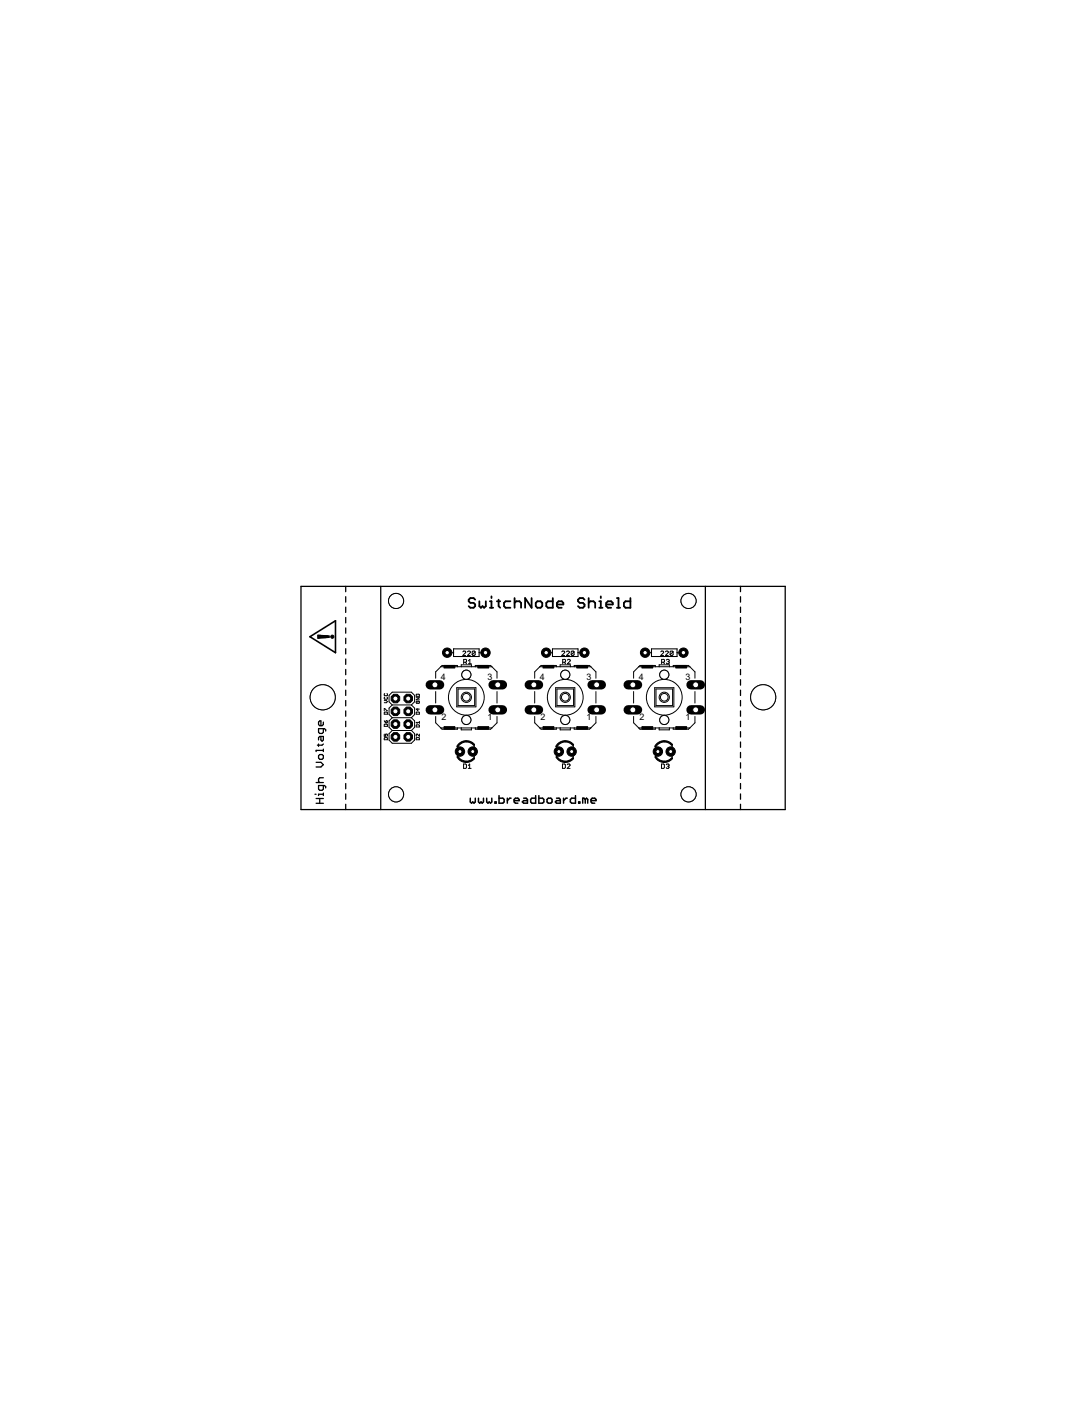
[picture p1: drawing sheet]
<svg xmlns="http://www.w3.org/2000/svg" width="216mm" height="279mm" viewBox="0 0 216 279" stroke-linecap="round" stroke-linejoin="round" font-family="sans-serif">
<defs><g id="words">
<g font-size="2">
<text x="87.7" y="135.2">4</text>
<text x="96.9" y="135.2">3</text>
<text x="107.3" y="135.2">4</text>
<text x="116.6" y="135.2">3</text>
<text x="127" y="135.2">4</text>
<text x="136.3" y="135.2">3</text>
<text x="87.8" y="143.2">2</text>
<text x="96.9" y="143.2">1</text>
<text x="107.5" y="143.2">2</text>
<text x="116.6" y="143.2">1</text>
<text x="127.1" y="143.2">2</text>
<text x="136.3" y="143.2">1</text>
</g>
</g></defs>
<g fill="none" stroke="#000" stroke-width=".25">
<path d="M68.7 116.6v1.1M68.7 118.7v1M75.7 116.6v44.4M140.2 116.6v44.4M147.2 116.6v1.1M147.2 118.7v1M68.7 120.7v1.1M68.7 122.8v1.1M68.7 124.9v1M68.7 126.9v1.1M68.7 129v1M68.7 131v1.1"/>
<path d="M68.7 133.1v1.1M68.7 135.2v1M68.7 137.2v1.1M68.7 139.3v1.1M147.2 120.7v1.1M147.2 122.8v1.1M147.2 124.9v1M147.2 126.9v1.1M147.2 129v1M147.2 131v1.1M147.2 133.1v1.1M147.2 135.2v1"/>
<path d="M147.2 137.2v1.1M147.2 139.3v1.1M62.6 157.9h.2M62.8 159.7h1.5M62.8 158.8h1.5M62.8 155.6h1.5M62.8 151.6h1l.5 .5-.5 .4h-1M63.3 148v.4M63.6 158.8v.9M63.6 150.1h.4l.3 .2v.4l-.3 .3h-.4l-.3-.3v-.4zM63.8 146.5v.7l.2 .2 .3-.2v-.7h-.7l-.3 .2v.5M64.3 143.6v.5l-.3 .2h-.4l-.3-.2v-.5l.3-.2h.2v.9"/>
<path d="M64.3 144.9v.7l-.3 .3h-.4l-.3-.3v-.7h1.2l.2 .2v.3M64.3 154.7h-.7l-.3 .2v.5l.3 .2M64.3 156.2v.7l-.3 .3h-.4l-.3-.3v-.7h1.2l.2 .2v.3M64.3 157.9h-1v.3M64.3 149v.5M64.3 157.7v.5M64.3 149.2h-1.5v.3M64.3 148l-.3 .2h-.9M68.7 141.4v1M68.7 143.4v1.1M68.7 145.5v1.1M68.7 147.6v1"/>
<path d="M68.7 149.6v1.1M68.7 151.7v1M68.7 153.8v1M68.7 155.8v1.1M68.7 157.9v1M68.7 159.9v1.1M94.3 148.2v.5M94.3 150.3v.4M114 148.2v.5M114 150.3v.4M133.6 148.2v.5M133.6 150.3v.4"/>
<path d="M147.2 141.4v1M147.2 143.4v1.1M147.2 145.5v1.1M147.2 147.6v1M147.2 149.6v1.1M147.2 151.7v1M147.2 153.8v1M147.2 155.8v1.1M147.2 157.9v1M147.2 159.9v1.1"/>
</g>
<g fill="none" stroke="#000" stroke-width=".2">
<path d="M63.2 126.3l2.2 .1v.4l-2.2 .1zM63.2 126.9h.3M63.2 126.8h1.6M63.2 126.7h2.2M63.2 126.6h2.2M63.2 126.5h2.2M63.2 126.4h1.9M63.2 126.3h.6M76.4 139.3h.4l.2 .2-.2 .2h-.4M76.5 137.9l-.1 .1 .1 .3 .5-.1-.1-.3M76.5 138.6l-.1 .1 .1 .3h.4l.1-.1-.1-.3M82.7 138.7h.7l-.7 .5h.7"/>
<path d="M82.8 139.4l-.1 .2 .1 .3h.5l.1-.3-.3-.2v.3M82.8 138h.5l.1 .5h-.7zM86.6 137.5v2.3M87.6 132.6h10.2M90.8 136.8h3.8v3.8h-3.8zM90.9 132.6v-.3h-3l-1.3 1.3v1.3M91.1 137h3.3v3.3h-3.3zM91.7 132.6v-.4h2v.4M92 129.6l.2-.1 .4 .1-.6 .7h.6M92.2 131.7l.6-.1-.2-.5h-.4v.9M92.5 131.7l.3 .3M92.9 129.6l.2-.1 .4 .1-.6 .7h.6"/>
<path d="M93.1 131.4l.3-.3v.9M93.1 132h.6M94.5 129.6v.6l-.2 .1-.4-.1M94.5 129.6l-.5-.1-.1 .1v.6M94.5 129.6l-.6 .6M94.5 132.6v-.3h3l1.3 1.3v1.3M98.8 137.5v2.3M106.3 137.5v2.3M107.3 132.6h10.2M110.5 136.8h3.8v3.8h-3.8zM110.6 132.6v-.3h-3l-1.3 1.3v1.3M110.7 137h3.3v3.3h-3.3z"/>
<path d="M111.4 132.6v-.4h2v.4M111.7 129.6l.1-.1 .5 .1-.6 .7h.6M111.9 131.7h.4l.1-.4-.1-.2h-.4v.9M112.1 131.7l.3 .3M112.6 129.6l.2-.1 .4 .1-.6 .7h.6M112.8 131.3l.1-.2 .5 .2-.6 .7h.6M114.1 129.6v.6l-.1 .1-.4-.1M114.1 129.6l-.4-.1-.1 .1v.6M114.1 129.6l-.5 .6M114.2 132.6v-.3h3l1.3 1.3v1.3M118.5 137.5v2.3M126 137.5v2.3"/>
<path d="M127 132.6h10.1M130.2 136.8h3.8v3.8h-3.8zM130.3 132.6v-.3h-3.1l-1.2 1.3v1.3M130.4 137h3.3v3.3h-3.3zM131 132.6v-.4h2.1v.4M131.4 129.6l.1-.1 .4 .1-.5 .7h.5M131.5 131.7l.6-.1-.1-.5h-.5v.9M131.8 131.7l.3 .3M132.3 129.6l.1-.1 .5 .1-.6 .7h.6M132.5 131.3l.4-.2 .2 .2-.2 .3M132.8 131.6h.1M132.9 131.6l.2 .1-.2 .3-.4-.2"/>
<path d="M133.8 129.6v.6l-.1 .1-.5-.1M133.8 129.6l-.4-.1-.2 .1v.6M133.8 129.6l-.6 .6M133.8 132.6v-.3h3.1l1.3 1.3v1.3M138.2 137.5v2.3M76.4 146v.4h.3l-.1-.2 .1-.2 .3 .1-.1 .3M76.4 146.8l.5-.1 .1 .4h-.6zM76.4 141.7l.5-.1 .1 .4h-.6zM76.4 141.3v-.4l.6 .4M76.4 143.3l.3 .4M76.5 144h.4l.1 .4h-.6zM76.7 143.4l.2-.1 .1 .3-.3 .1z"/>
<path d="M78 140.2l-.7-.6v-1.3l.7-.7h3.8l.6 .7v1.3l-.6 .6M78 140.2l-.7 .6v1.3l.7 .6M78 142.7l-.7 .7v1.2l.7 .7M78 145.3l-.7 .6v1.3l.7 .6h3.8l.6-.6v-1.3l-.6-.6M78 140.2h3.8M78 142.7h3.8M78 145.3h3.8M81.8 140.2l.6 .6v1.3l-.6 .6M81.8 142.7l.6 .7v1.2l-.6 .7M82.7 144.3l.6-.2 .1 .5h-.7zM82.7 141.7l.6-.1 .1 .4h-.7zM82.7 146.8l.6-.1 .1 .4h-.7z"/>
<path d="M83.1 140.9v.4l-.4-.3h.7M83.4 143.7h-.7l.3 .2M83.4 146v.4l-.4-.4-.3 .1 .1 .3M83.4 143.4v.5M86.6 142.5v1.2l1.3 1.3h3v-.2M87.6 144.8h10.2M91.7 144.8v.3h2v-.3M92.2 151.9h.4l.1 .2v.6l-.1 .1h-.4zM93.1 152.8h.6M93.1 152.2l.3-.3v.9M98.8 142.5v1.2l-1.3 1.3h-3v-.2M106.3 142.5v1.2l1.3 1.3h3v-.2"/>
<path d="M107.3 144.8h10.2M111.4 144.8v.3h2v-.3M111.8 151.9h.4l.2 .2v.6l-.2 .1h-.4zM112.8 152.1l.1-.2 .4 .2-.5 .7h.5M114.2 144.8v.2h3l.3-.2M118.5 142.5v1.2l-1 1.1M126 142.5v1.2l1.2 1.3h3.1v-.2M127 144.8h10.1M131 144.8v.3h2.1v-.3M131.5 151.9h.4l.2 .2v.6l-.2 .1h-.4zM132.4 152.1l.5-.2 .1 .2-.1 .3M132.7 152.4h.2"/>
<path d="M132.9 152.4l.1 .1-.1 .3-.5-.1M138.2 142.5v1.2l-1.3 1.3h-3.1v-.2"/>
<circle cx="92.7" cy="138.7" r="3.6"/>
<circle cx="92.7" cy="138.7" r="1.02"/>
<circle cx="92.7" cy="138.7" r=".76"/>
<circle cx="112.4" cy="138.7" r="3.6"/>
<circle cx="112.4" cy="138.7" r="1.02"/>
<circle cx="112.4" cy="138.7" r=".76"/>
<circle cx="132.1" cy="138.7" r="3.6"/>
<circle cx="132.1" cy="138.7" r="1.02"/>
<circle cx="132.1" cy="138.7" r=".76"/>
</g>
<g fill="#000" stroke="#000" stroke-width=".2">
<path d="M88.3 132.3h2.1v.5h-2.1zM95 132.3h2.2v.5h-2.2zM107.9 132.3h2.2v.5h-2.2zM114.7 132.3h2.1v.5h-2.1zM127.6 132.3h2.2v.5h-2.2zM134.3 132.3h2.2v.5h-2.2zM88.3 144.5h2.1v.5h-2.1zM95 144.5h2.2v.5h-2.2zM107.9 144.5h2.2v.5h-2.2zM114.7 144.5h2.1v.5h-2.1zM127.6 144.5h2.2v.5h-2.2zM134.3 144.5h2.2v.5h-2.2z"/>
<circle cx="78.6" cy="138.9" r=".92"/>
</g>
<g fill="#000" stroke="#000" stroke-width=".2">
<path d="M90.8 150.5l.3-.1 .7 .7 .9 .3v.2h-.6l-.6-.4z" fill-rule="evenodd"/>
<path d="M91.1 148l.7-.5 .9-.2v.3l-1 .2-.7 .8-.2-.2z" fill-rule="evenodd"/>
<path d="M92.7 151.4l1-.3 .5-.4 .2 .2-1.1 .7h-.6z" fill-rule="evenodd"/>
<path d="M92.7 147.3l.9 .2 .8 .6-.2 .1-.8-.5-.7-.1z" fill-rule="evenodd"/>
<path d="M110.5 150.5l.2-.1 .7 .7 1 .3v.2l-.9-.2-.7-.4z" fill-rule="evenodd"/>
<path d="M110.8 148l.6-.5 1-.2v.3l-1 .2-.7 .8-.2-.2z" fill-rule="evenodd"/>
<path d="M112.4 151.4l.9-.3 .5-.4 .2 .2-.4 .3-.7 .4h-.5z" fill-rule="evenodd"/>
<path d="M112.4 147.3l.9 .2 .7 .6-.1 .1-.9-.5-.6-.1z" fill-rule="evenodd"/>
<path d="M130.2 150.5l.2-.1 .7 .7 1 .3v.2h-.6l-.7-.4z" fill-rule="evenodd"/>
<path d="M130.5 148l.6-.5 1-.2v.3l-1 .2-.7 .8-.2-.2z" fill-rule="evenodd"/>
<path d="M132.1 151.4l.9-.3 .5-.4 .2 .2-1.1 .7h-.5z" fill-rule="evenodd"/>
<path d="M132.1 147.3l.9 .2 .7 .6-.2 .1-.8-.5-.6-.1z" fill-rule="evenodd"/>
<circle cx="66.1" cy="126.6" r=".32"/>
</g>
<path d="M89.9 129.8h.3M90.2 129h5v1.6h-5zM95.2 129.8h.3M109.6 129.8h.2M109.8 129h5.1v1.6h-5.1zM114.9 129.8h.3M129.3 129.8h.2M129.5 129h5.1v1.6h-5.1zM134.6 129.8h.3" fill="none" stroke="#000" stroke-width=".21"/>
<path d="M61.6 126.6l5.1-3.2v6.4z" fill="none" stroke="#000" stroke-width=".32"/>
<g fill="none" stroke="#000" stroke-width=".36">
<path d="M94.5 119.3l-.4-.4h-.6l-.3 .4v.3l.3 .3h.6l.4 .3v.3l-.4 .4h-.6l-.3-.4M95.3 119.6v.9l.3 .4 .3-.4 .3 .4 .4-.4v-.9M97.4 119.6h.3v1.3M97.7 118.6v.3M98.8 119.6h.6M99.1 119.3v1.2l.3 .4M101.5 119.6h-1l-.3 .3v.6l.3 .4h1M102.3 119.9l.3-.3h.7l.3 .3v1M102.3 118.9v2M105.7 118.9v2l-1.3-2v2M106.5 119.9l.3-.3h.7l.3 .3v.6l-.3 .4h-.7l-.3-.4zM109.9 118.9v2h-1l-.3-.4v-.6l.3-.3h1"/>
<path d="M116.2 119.3l-.3-.4h-.6l-.4 .4v.3l.4 .3h.6l.3 .3v.3l-.3 .4h-.6l-.4-.4M117 119.9l.3-.3h.7l.3 .3v1M117 118.9v2M119.1 119.6h.3v1.3M119.4 118.6v.3M122.6 118.9h.4v2M125.3 118.9v2h-.9l-.4-.4v-.6l.4-.3h.9M97.4 120.9h.6M110.7 120.2h1.3v-.3l-.3-.3h-.7l-.3 .3v.6l.3 .4h.7M119.1 120.9h.7M120.5 120.2h1.3v-.3l-.3-.3h-.6l-.4 .3v.6l.4 .4h.6M122.6 120.9h.7"/>
</g>
<g fill="none" stroke="#000" stroke-width=".3">
<path d="M93.5 158.7v.8l.2 .2 .3-.2 .2 .2 .3-.2v-.8M95.1 158.7v.8l.3 .2 .2-.2 .3 .2 .2-.2v-.8M96.8 158.7v.8l.2 .2 .3-.2 .2 .2 .3-.2v-.8M98.4 159.5h.2v.2h-.2zM99.2 158.2v1.5h.8l.2-.2v-.5l-.2-.3h-.8M100.9 158.7v1M101.6 158.7h-.3l-.4 .5M102.2 159.2h1v-.2l-.2-.3h-.5l-.3 .3v.5l.3 .2h.5M104.1 158.7h.5l.3 .3v.7h-.8l-.3-.2 .3-.3h.8M106.5 158.2v1.5h-.8l-.2-.2v-.5l.2-.3h.8M107.1 158.2v1.5h.8l.2-.2v-.5l-.2-.3h-.8M108.8 159l.2-.3h.5l.2 .3v.5l-.2 .2h-.5l-.2-.2z"/>
<path d="M110.6 158.7h.5l.3 .3v.7h-.8l-.2-.2 .2-.3h.8M112 158.7v1M112.8 158.7h-.3l-.5 .5M114.4 158.2v1.5h-.8l-.2-.2v-.5l.2-.3h.8M115 159.5h.3v.2h-.3zM116.4 159l-.3-.3h-.3v1M116.4 159v.7M116.4 159l.2-.3 .2 .3v.7M117.5 159.2h1v-.2l-.3-.3h-.5l-.2 .3v.5l.2 .2h.5"/>
</g>
<circle cx="78.6" cy="138.9" r=".51" fill="#fff" stroke="#000" stroke-width=".2"/>
<circle cx="81.2" cy="138.9" r=".92" fill="#000" stroke="#000" stroke-width=".2"/>
<circle cx="81.2" cy="138.9" r=".51" fill="#fff" stroke="#000" stroke-width=".2"/>
<circle cx="78.6" cy="141.5" r=".92" fill="#000" stroke="#000" stroke-width=".2"/>
<circle cx="78.6" cy="141.5" r=".51" fill="#fff" stroke="#000" stroke-width=".2"/>
<circle cx="81.2" cy="141.5" r=".92" fill="#000" stroke="#000" stroke-width=".2"/>
<circle cx="81.2" cy="141.5" r=".51" fill="#fff" stroke="#000" stroke-width=".2"/>
<circle cx="78.6" cy="144" r=".92" fill="#000" stroke="#000" stroke-width=".2"/>
<circle cx="78.6" cy="144" r=".51" fill="#fff" stroke="#000" stroke-width=".2"/>
<circle cx="81.2" cy="144" r=".92" fill="#000" stroke="#000" stroke-width=".2"/>
<circle cx="81.2" cy="144" r=".51" fill="#fff" stroke="#000" stroke-width=".2"/>
<circle cx="78.6" cy="146.5" r=".92" fill="#000" stroke="#000" stroke-width=".2"/>
<circle cx="78.6" cy="146.5" r=".51" fill="#fff" stroke="#000" stroke-width=".2"/>
<circle cx="81.2" cy="146.5" r=".92" fill="#000" stroke="#000" stroke-width=".2"/>
<circle cx="81.2" cy="146.5" r=".51" fill="#fff" stroke="#000" stroke-width=".2"/>
<path d="M98 136.2h1.9" fill="none" stroke="#000" stroke-width="1.9"/>
<circle cx="99" cy="136.2" r=".59" fill="#fff" stroke="#000" stroke-width=".2"/>
<path d="M85.5 136.2h1.9" fill="none" stroke="#000" stroke-width="1.9"/>
<circle cx="86.5" cy="136.2" r=".59" fill="#fff" stroke="#000" stroke-width=".2"/>
<path d="M98 141.2h1.9" fill="none" stroke="#000" stroke-width="1.9"/>
<circle cx="99" cy="141.2" r=".59" fill="#fff" stroke="#000" stroke-width=".2"/>
<path d="M85.5 141.2h1.9" fill="none" stroke="#000" stroke-width="1.9"/>
<circle cx="86.5" cy="141.2" r=".59" fill="#fff" stroke="#000" stroke-width=".2"/>
<path d="M117.7 136.2h1.8" fill="none" stroke="#000" stroke-width="1.9"/>
<circle cx="118.6" cy="136.2" r=".59" fill="#fff" stroke="#000" stroke-width=".2"/>
<path d="M105.2 136.2h1.9" fill="none" stroke="#000" stroke-width="1.9"/>
<circle cx="106.1" cy="136.2" r=".59" fill="#fff" stroke="#000" stroke-width=".2"/>
<path d="M117.7 141.2h1.8" fill="none" stroke="#000" stroke-width="1.9"/>
<circle cx="118.6" cy="141.2" r=".59" fill="#fff" stroke="#000" stroke-width=".2"/>
<path d="M105.2 141.2h1.9" fill="none" stroke="#000" stroke-width="1.9"/>
<circle cx="106.1" cy="141.2" r=".59" fill="#fff" stroke="#000" stroke-width=".2"/>
<path d="M137.4 136.2h1.8" fill="none" stroke="#000" stroke-width="1.9"/>
<circle cx="138.3" cy="136.2" r=".59" fill="#fff" stroke="#000" stroke-width=".2"/>
<path d="M124.9 136.2h1.8" fill="none" stroke="#000" stroke-width="1.9"/>
<circle cx="125.8" cy="136.2" r=".59" fill="#fff" stroke="#000" stroke-width=".2"/>
<path d="M137.4 141.2h1.8" fill="none" stroke="#000" stroke-width="1.9"/>
<circle cx="138.3" cy="141.2" r=".59" fill="#fff" stroke="#000" stroke-width=".2"/>
<path d="M124.9 141.2h1.8" fill="none" stroke="#000" stroke-width="1.9"/>
<circle cx="125.8" cy="141.2" r=".59" fill="#fff" stroke="#000" stroke-width=".2"/>
<circle cx="130.8" cy="149.5" r=".93" fill="#000" stroke="#000" stroke-width=".2"/>
<circle cx="130.8" cy="149.5" r=".4" fill="#fff" stroke="#000" stroke-width=".2"/>
<circle cx="133.3" cy="149.5" r=".93" fill="#000" stroke="#000" stroke-width=".2"/>
<circle cx="133.3" cy="149.5" r=".4" fill="#fff" stroke="#000" stroke-width=".2"/>
<circle cx="111.1" cy="149.5" r=".93" fill="#000" stroke="#000" stroke-width=".2"/>
<circle cx="111.1" cy="149.5" r=".4" fill="#fff" stroke="#000" stroke-width=".2"/>
<circle cx="113.6" cy="149.5" r=".93" fill="#000" stroke="#000" stroke-width=".2"/>
<circle cx="113.6" cy="149.5" r=".4" fill="#fff" stroke="#000" stroke-width=".2"/>
<circle cx="91.4" cy="149.5" r=".93" fill="#000" stroke="#000" stroke-width=".2"/>
<circle cx="91.4" cy="149.5" r=".4" fill="#fff" stroke="#000" stroke-width=".2"/>
<circle cx="94" cy="149.5" r=".93" fill="#000" stroke="#000" stroke-width=".2"/>
<circle cx="94" cy="149.5" r=".4" fill="#fff" stroke="#000" stroke-width=".2"/>
<circle cx="135.9" cy="129.8" r=".93" fill="#000" stroke="#000" stroke-width=".2"/>
<circle cx="135.9" cy="129.8" r=".44" fill="#fff" stroke="#000" stroke-width=".2"/>
<circle cx="128.2" cy="129.8" r=".93" fill="#000" stroke="#000" stroke-width=".2"/>
<circle cx="128.2" cy="129.8" r=".44" fill="#fff" stroke="#000" stroke-width=".2"/>
<circle cx="116.2" cy="129.8" r=".93" fill="#000" stroke="#000" stroke-width=".2"/>
<circle cx="116.2" cy="129.8" r=".44" fill="#fff" stroke="#000" stroke-width=".2"/>
<circle cx="108.6" cy="129.8" r=".93" fill="#000" stroke="#000" stroke-width=".2"/>
<circle cx="108.6" cy="129.8" r=".44" fill="#fff" stroke="#000" stroke-width=".2"/>
<circle cx="96.5" cy="129.8" r=".93" fill="#000" stroke="#000" stroke-width=".2"/>
<circle cx="96.5" cy="129.8" r=".44" fill="#fff" stroke="#000" stroke-width=".2"/>
<circle cx="88.9" cy="129.8" r=".93" fill="#000" stroke="#000" stroke-width=".2"/>
<circle cx="88.9" cy="129.8" r=".44" fill="#fff" stroke="#000" stroke-width=".2"/>
<path d="M59.8 116.6h96.3v44.4h-96.3z" fill="none" stroke="#000" stroke-width=".25"/>
<circle cx="78.7" cy="158" r="1.5" fill="none" stroke="#000" stroke-width=".2"/>
<circle cx="78.7" cy="158" r="1.5" fill="#fff" stroke="#000" stroke-width=".2"/>
<circle cx="136.9" cy="158" r="1.5" fill="none" stroke="#000" stroke-width=".2"/>
<circle cx="136.9" cy="158" r="1.5" fill="#fff" stroke="#000" stroke-width=".2"/>
<circle cx="136.9" cy="119.5" r="1.5" fill="none" stroke="#000" stroke-width=".2"/>
<circle cx="136.9" cy="119.5" r="1.5" fill="#fff" stroke="#000" stroke-width=".2"/>
<circle cx="78.7" cy="119.5" r="1.5" fill="none" stroke="#000" stroke-width=".2"/>
<circle cx="78.7" cy="119.5" r="1.5" fill="#fff" stroke="#000" stroke-width=".2"/>
<circle cx="92.7" cy="134.2" r=".91" fill="none" stroke="#000" stroke-width=".2"/>
<circle cx="92.7" cy="134.2" r=".91" fill="#fff" stroke="#000" stroke-width=".2"/>
<circle cx="92.7" cy="143.2" r=".91" fill="none" stroke="#000" stroke-width=".2"/>
<circle cx="92.7" cy="143.2" r=".91" fill="#fff" stroke="#000" stroke-width=".2"/>
<circle cx="112.4" cy="134.2" r=".91" fill="none" stroke="#000" stroke-width=".2"/>
<circle cx="112.4" cy="134.2" r=".91" fill="#fff" stroke="#000" stroke-width=".2"/>
<circle cx="112.4" cy="143.2" r=".91" fill="none" stroke="#000" stroke-width=".2"/>
<circle cx="112.4" cy="143.2" r=".91" fill="#fff" stroke="#000" stroke-width=".2"/>
<circle cx="132.1" cy="134.2" r=".91" fill="none" stroke="#000" stroke-width=".2"/>
<circle cx="132.1" cy="134.2" r=".91" fill="#fff" stroke="#000" stroke-width=".2"/>
<circle cx="132.1" cy="143.2" r=".91" fill="none" stroke="#000" stroke-width=".2"/>
<circle cx="132.1" cy="143.2" r=".91" fill="#fff" stroke="#000" stroke-width=".2"/>
<circle cx="64.2" cy="138.7" r="2.5" fill="none" stroke="#000" stroke-width=".2"/>
<circle cx="64.2" cy="138.7" r="2.5" fill="#fff" stroke="#000" stroke-width=".2"/>
<circle cx="151.7" cy="138.7" r="2.5" fill="none" stroke="#000" stroke-width=".2"/>
<circle cx="151.7" cy="138.7" r="2.5" fill="#fff" stroke="#000" stroke-width=".2"/>
<use href="#words"/>
</svg>
